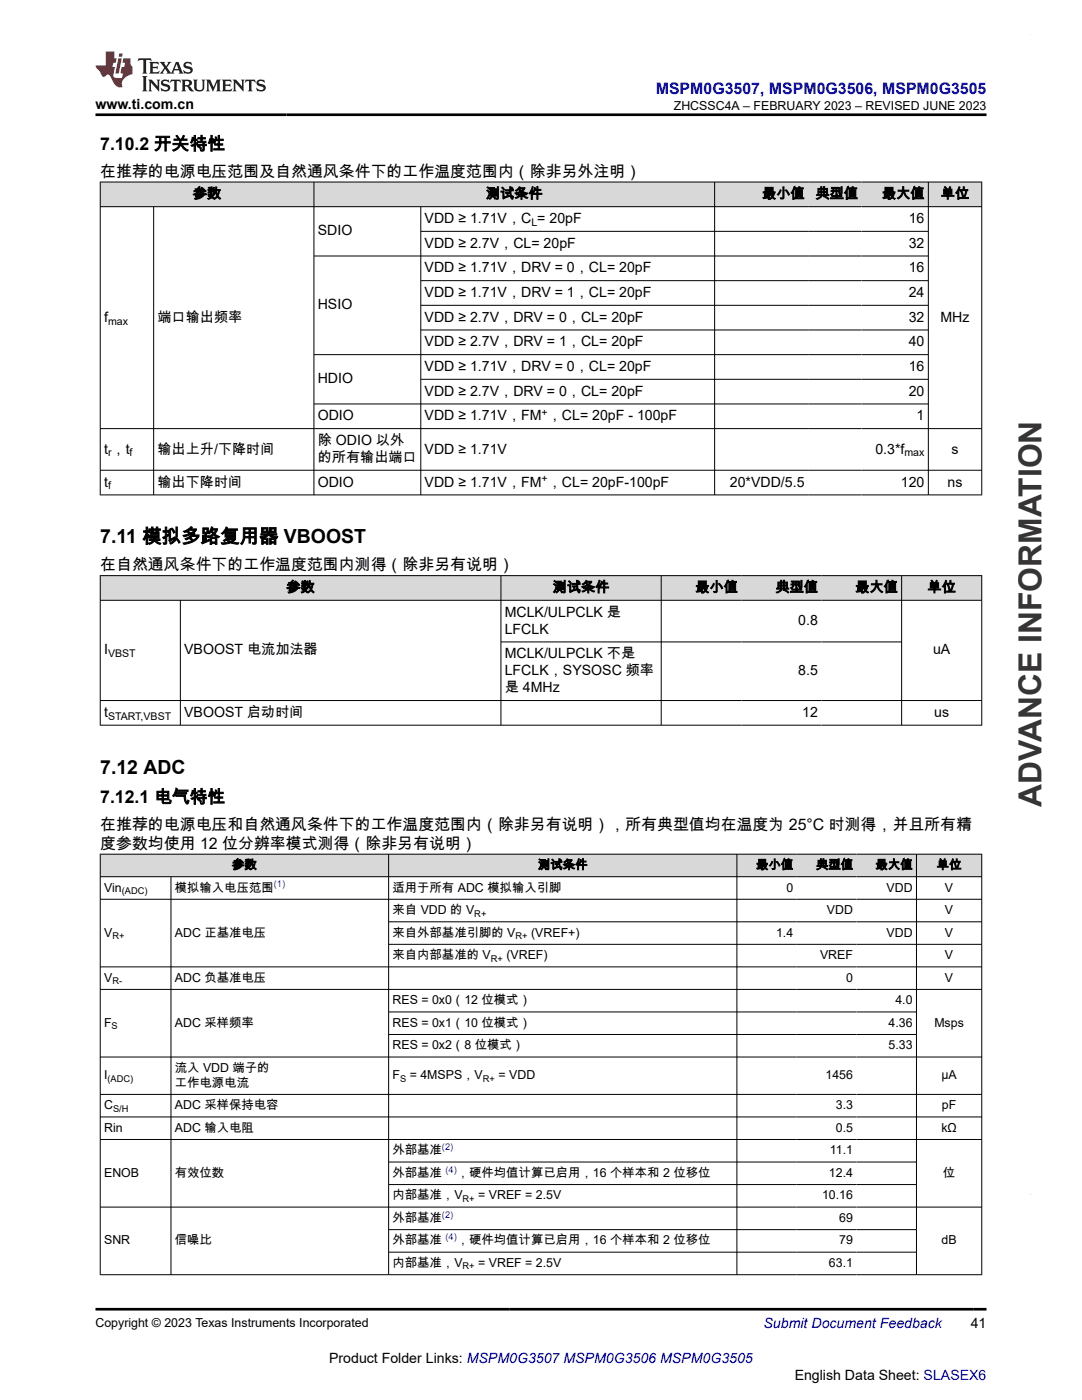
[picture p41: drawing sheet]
<svg xmlns="http://www.w3.org/2000/svg" width="216mm" height="279mm" viewBox="0 0 216 279" stroke-linecap="round" stroke-linejoin="round" font-family="sans-serif">
<defs><g id="words">
<text font-size="6.3" fill="#373435" x="207.8" y="161" transform="rotate(-90 207.8 161)">ADVANCE INFORMATION</text>
<g font-size="3.9">
<text x="20" y="108.4">7.11 模拟多路复用器 VBOOST</text>
<text x="20" y="154.5">7.12 ADC</text>
</g>
<g font-size="3.5">
<text x="20" y="29.9">7.10.2 开关特性</text>
<text x="20" y="160.3">7.12.1 电气特性</text>
</g>
<text font-size="3.2" fill="#00f" x="130.9" y="18.7">MSPM0G3507, MSPM0G3506, MSPM0G3505</text>
<g font-size="3.2">
<text x="20" y="35.3">在推荐的电源电压范围及自然通风条件下的工作温度范围内（除非另外注明）</text>
<text x="20" y="113.8">在自然通风条件下的工作温度范围内测得（除非另有说明）</text>
<text x="20" y="165.6">在推荐的电源电压和自然通风条件下的工作温度范围内（除非另有说明），所有典型值均在温度为 25°C 时测得，并且所有精</text>
<text x="20" y="169.4">度参数均使用 12 位分辨率模式测得（除非另有说明）</text>
</g>
<g font-size="2.8">
<text x="19" y="21.8">www.ti.com.cn</text>
<text x="38.5" y="39.6">参数</text>
<text x="97" y="39.6">测试条件</text>
<text x="152.1" y="39.6">最小值</text>
<text x="162.7" y="39.6">典型值</text>
<text x="176" y="39.6">最大值</text>
<text x="187.7" y="39.6">单位</text>
<text x="63.4" y="47">SDIO</text>
<text x="84.7" y="44.5">VDD ≥ 1.71V，C = 20pF</text>
<text x="181.3" y="44.5">16</text>
<text x="84.7" y="49.4">VDD ≥ 2.7V，CL= 20pF</text>
<text x="181.3" y="49.4">32</text>
<text x="84.7" y="59.3">VDD ≥ 1.71V，DRV = 1，CL= 20pF</text>
<text x="84.7" y="54.4">VDD ≥ 1.71V，DRV = 0，CL= 20pF</text>
<text x="181.3" y="54.4">16</text>
<text x="181.3" y="59.3">24</text>
<text x="20.8" y="64.2">f</text>
<text x="31.4" y="64.2">端口输出频率</text>
<text x="63.4" y="61.7">HSIO</text>
<text x="84.7" y="64.2">VDD ≥ 2.7V，DRV = 0，CL= 20pF</text>
<text x="181.3" y="64.2">32</text>
<text x="187.7" y="64.2">MHz</text>
<text x="84.7" y="69.1">VDD ≥ 2.7V，DRV = 1，CL= 20pF</text>
<text x="181.3" y="69.1">40</text>
<text x="63.4" y="76.5">HDIO</text>
<text x="84.7" y="74">VDD ≥ 1.71V，DRV = 0，CL= 20pF</text>
<text x="181.3" y="74">16</text>
<text x="63.4" y="83.9">ODIO</text>
<text x="84.7" y="83.9">VDD ≥ 1.71V，FM ，CL= 20pF - 100pF</text>
<text x="84.7" y="79">VDD ≥ 2.7V，DRV = 0，CL= 20pF</text>
<text x="181.3" y="79">20</text>
<text x="182.9" y="83.9">1</text>
<text x="63.4" y="88.8">除 ODIO 以外</text>
<text x="20.8" y="90.5">t ，t</text>
<text x="31.4" y="90.5">输出上升/下降时间</text>
<text x="63.4" y="92.2">的所有输出端口</text>
<text x="84.7" y="90.5">VDD ≥ 1.71V</text>
<text x="174.7" y="90.5">0.3*f</text>
<text x="189.9" y="90.5">s</text>
<text x="20.8" y="97.1">t</text>
<text x="31.4" y="97.1">输出下降时间</text>
<text x="63.4" y="97.1">ODIO</text>
<text x="84.7" y="97.1">VDD ≥ 1.71V，FM ，CL= 20pF-100pF</text>
<text x="145.6" y="97.1">20*VDD/5.5</text>
<text x="179.8" y="97.1">120</text>
<text x="189.1" y="97.1">ns</text>
<text x="57.2" y="118.2">参数</text>
<text x="110.3" y="118.2">测试条件</text>
<text x="138.8" y="118.2">最小值</text>
<text x="154.7" y="118.2">典型值</text>
<text x="170.7" y="118.2">最大值</text>
<text x="185.1" y="118.2">单位</text>
<text x="100.7" y="123.1">MCLK/ULPCLK 是</text>
<text x="159.3" y="124.8">0.8</text>
<text x="20.8" y="130.6">I</text>
<text x="36.8" y="130.6">VBOOST 电流加法器</text>
<text x="100.7" y="126.5">LFCLK</text>
<text x="100.7" y="131.4">MCLK/ULPCLK 不是</text>
<text x="186.2" y="130.6">uA</text>
<text x="100.7" y="134.8">LFCLK，SYSOSC 频率</text>
<text x="159.3" y="134.8">8.5</text>
<text x="20.8" y="143.1">t</text>
<text x="36.8" y="143.1">VBOOST 启动时间</text>
<text x="100.7" y="138.2">是 4MHz</text>
<text x="160.1" y="143.1">12</text>
<text x="186.4" y="143.1">us</text>
<text x="193.7" y="265.1">41</text>
<text x="65.7" y="272">Product Folder Links: MSPM0G3507 MSPM0G3506 MSPM0G3505</text>
<text x="158.6" y="275.3">English Data Sheet: SLASEX6</text>
</g>
<text font-size="2.8" fill="#00f" x="152.4" y="265.1">Submit Document Feedback</text>
<g font-size="2.5">
<text x="134.4" y="21.9">ZHCSSC4A – FEBRUARY 2023 – REVISED JUNE 2023</text>
<text x="46.3" y="173.4">参数</text>
<text x="107.4" y="173.4">测试条件</text>
<text x="150.9" y="173.4">最小值</text>
<text x="162.8" y="173.4">典型值</text>
<text x="174.7" y="173.4">最大值</text>
<text x="186.9" y="173.4">单位</text>
<text x="20.8" y="177.9">Vin</text>
<text x="34.9" y="177.9">模拟输入电压范围</text>
<text x="78.3" y="177.9">适用于所有 ADC 模拟输入引脚</text>
<text x="156.9" y="177.9">0</text>
<text x="176.9" y="177.9">VDD</text>
<text x="188.6" y="177.9">V</text>
<text x="78.3" y="182.4">来自 VDD 的 V</text>
<text x="165" y="182.4">VDD</text>
<text x="188.6" y="182.4">V</text>
<text x="20.8" y="186.9">V</text>
<text x="34.9" y="186.9">ADC 正基准电压</text>
<text x="78.3" y="186.9">来自外部基准引脚的 V</text>
<text x="78.3" y="191.4">来自内部基准的 V</text>
<text x="101" y="191.4">(VREF)</text>
<text x="106" y="186.9">(VREF+)</text>
<text x="154.8" y="186.9">1.4</text>
<text x="163.6" y="191.4">VREF</text>
<text x="176.9" y="186.9">VDD</text>
<text x="188.6" y="186.9">V</text>
<text x="188.6" y="191.4">V</text>
<text x="20.8" y="195.9">V</text>
<text x="34.9" y="195.9">ADC 负基准电压</text>
<text x="168.8" y="195.9">0</text>
<text x="188.6" y="195.9">V</text>
<text x="78.3" y="200.4">RES = 0x0（12 位模式）</text>
<text x="178.7" y="200.4">4.0</text>
<text x="20.8" y="204.9">F</text>
<text x="34.9" y="204.9">ADC 采样频率</text>
<text x="78.3" y="204.9">RES = 0x1（10 位模式）</text>
<text x="78.3" y="209.4">RES = 0x2（8 位模式）</text>
<text x="177.3" y="204.9">4.36</text>
<text x="177.3" y="209.4">5.33</text>
<text x="186.4" y="204.9">Msps</text>
<text x="20.8" y="215.4">I</text>
<text x="34.9" y="213.9">流入 VDD 端子的</text>
<text x="78.3" y="215.4">F</text>
<text x="81.7" y="215.4">= 4MSPS，V</text>
<text x="99.5" y="215.4">= VDD</text>
<text x="164.7" y="215.4">1456</text>
<text x="187.9" y="215.4">μA</text>
<text x="20.8" y="221.4">C</text>
<text x="34.9" y="216.9">工作电源电流</text>
<text x="34.9" y="221.4">ADC 采样保持电容</text>
<text x="166.8" y="221.4">3.3</text>
<text x="187.9" y="221.4">pF</text>
<text x="20.8" y="225.9">Rin</text>
<text x="34.9" y="225.9">ADC 输入电阻</text>
<text x="166.8" y="225.9">0.5</text>
<text x="187.8" y="225.9">kΩ</text>
<text x="78.3" y="230.4">外部基准</text>
<text x="165.6" y="230.4">11.1</text>
<text x="20.8" y="234.9">ENOB</text>
<text x="34.9" y="234.9">有效位数</text>
<text x="78.3" y="234.9">外部基准</text>
<text x="78.3" y="239.4">内部基准，V</text>
<text x="91.1" y="234.9">，硬件均值计算已启用，16 个样本和 2 位移位</text>
<text x="95.4" y="239.4">= VREF = 2.5V</text>
<text x="164" y="239.4">10.16</text>
<text x="165.4" y="234.9">12.4</text>
<text x="188.2" y="234.9">位</text>
<text x="78.3" y="243.9">外部基准</text>
<text x="167.5" y="243.9">69</text>
<text x="20.8" y="248.4">SNR</text>
<text x="34.9" y="248.4">信噪比</text>
<text x="78.3" y="248.4">外部基准</text>
<text x="91.1" y="248.4">，硬件均值计算已启用，16 个样本和 2 位移位</text>
<text x="167.5" y="248.4">79</text>
<text x="187.9" y="248.4">dB</text>
<text x="78.3" y="252.9">内部基准，V</text>
<text x="95.4" y="252.9">= VREF = 2.5V</text>
<text x="165.4" y="252.9">63.1</text>
<text x="19" y="264.8">Copyright © 2023 Texas Instruments Incorporated</text>
</g>
<g font-size="2.1">
<text x="106" y="45.1">L</text>
<text x="21.6" y="64.8">max</text>
<text x="108.1" y="83">+</text>
<text x="21.6" y="91.1">r</text>
<text x="25.9" y="91.1">f</text>
<text x="180.5" y="91.1">max</text>
<text x="21.6" y="97.7">f</text>
<text x="108.1" y="96.2">+</text>
<text x="21.6" y="131.2">VBST</text>
<text x="21.6" y="143.6">START,VBST</text>
</g>
<g font-size="1.9">
<text x="24.3" y="178.4">(ADC)</text>
<text x="94.6" y="182.9">R+</text>
<text x="22.4" y="187.4">R+</text>
<text x="97.9" y="191.9">R+</text>
<text x="102.9" y="187.4">R+</text>
<text x="22.4" y="196.4">R-</text>
<text x="22.3" y="205.4">S</text>
<text x="21.5" y="215.9">(ADC)</text>
<text x="79.8" y="215.9">S</text>
<text x="96.4" y="215.9">R+</text>
<text x="22.6" y="221.9">S/H</text>
<text x="92.3" y="239.9">R+</text>
<text x="92.3" y="253.4">R+</text>
</g>
<g font-size="1.9" fill="#00f">
<text x="54.6" y="177.1">(1)</text>
<text x="88.2" y="229.5">(2)</text>
<text x="88.9" y="234">(4)</text>
<text x="88.2" y="243">(2)</text>
<text x="88.9" y="247.5">(4)</text>
</g>
</g></defs>
<g fill="#d8d8d8">
<path d="M20 36.3h175.9v4.9h-175.9z" fill-rule="evenodd"/>
<path d="M20.1 36.4h42.5v4.8h-42.5z" fill-rule="evenodd"/>
<path d="M62.7 36.4h79.8v4.8h-79.8z" fill-rule="evenodd"/>
<path d="M142.7 36.4h18.6v4.8h-18.6z" fill-rule="evenodd"/>
<path d="M161.3 36.4h10.6v4.8h-10.6z" fill-rule="evenodd"/>
<path d="M171.9 36.4h13.3v4.8h-13.3z" fill-rule="evenodd"/>
<path d="M185.3 36.4h10.5v4.8h-10.5z" fill-rule="evenodd"/>
</g>
<g fill="none" stroke="#000" stroke-width=".2">
<path d="M19.9 36.3h176.1M20 36.3v62.5M62.6 36.3v62.5M142.6 36.3v62.5M185.2 36.3v62.5M195.9 36.3v62.5M19.9 41.2h176.1M30.7 41.2v57.6M62.6 51.1h122.7M84 41.2v57.6M84 46.2h101.3M84 56h101.3"/>
<path d="M84 60.9h101.3M84 65.9h101.3M84 75.7h101.3M185.3 70.8h-122.7M19.9 85.5h176.1M19.9 93.8h176.1M19.9 98.8h176.1M62.6 80.6h122.7"/>
</g>
<g fill="#d8d8d8">
<path d="M20 114.9h175.9v4.9h-175.9z" fill-rule="evenodd"/>
<path d="M20.1 114.9h79.8v4.8h-79.8z" fill-rule="evenodd"/>
<path d="M100 114.9h31.9v4.8h-31.9z" fill-rule="evenodd"/>
<path d="M132 114.9h15.9v4.8h-15.9z" fill-rule="evenodd"/>
<path d="M147.9 114.9h16v4.8h-16z" fill-rule="evenodd"/>
<path d="M163.9 114.9h15.9v4.8h-15.9z" fill-rule="evenodd"/>
<path d="M180 114.9h15.8v4.8h-15.8z" fill-rule="evenodd"/>
</g>
<path d="M19.9 114.9h176.1M19.9 119.8h176.1M20 114.8v30M36 119.8v25M100 114.8v30M131.9 114.8v30M179.9 114.8v30M195.9 114.8v30M19.9 139.8h176.1M100 128.1h80M19.9 144.7h176.1" fill="none" stroke="#000" stroke-width=".2"/>
<g fill="#d8d8d8">
<path d="M20 170.5h175.9v4.5h-175.9z" fill-rule="evenodd"/>
<path d="M20.1 170.5h57.4v4.4h-57.4z" fill-rule="evenodd"/>
<path d="M77.6 170.5h69.4v4.4h-69.4z" fill-rule="evenodd"/>
<path d="M147.1 170.5h11.9v4.4h-11.9z" fill-rule="evenodd"/>
<path d="M159 170.5h11.9v4.4h-11.9z" fill-rule="evenodd"/>
<path d="M170.9 170.5h11.9v4.4h-11.9z" fill-rule="evenodd"/>
<path d="M182.9 170.5h12.9v4.4h-12.9z" fill-rule="evenodd"/>
</g>
<g fill="none" stroke="#000" stroke-width=".2">
<path d="M19.9 170.5h176.1M19.9 175h176.1M19.9 179.5h176.1M20 170.4v84.1M34.1 175v79.5M77.5 170.4v84.1M147 170.4v84.1M182.9 170.4v84.1M195.9 170.4v84.1M19.9 193h176.1M19.9 197.5h176.1M77.5 184h118.5"/>
<path d="M77.5 188.5h118.5M19.9 211h176.1M19.9 218.4h176.1M77.5 202h105.4M77.5 206.5h105.4M19.9 222.9h176.1M19.9 227.4h176.1M77.5 231.9h105.4M77.5 236.4h105.4M19.9 240.9h176.1M19.9 254.4h176.1M77.5 245.4h105.4"/>
<path d="M77.5 249.9h105.4"/>
</g>
<path d="M27.7 11.6l-.2 .6 .5-.2h.6v.1v2.2l-.2 .4h1l-.2-.4v-2.2v-.1h.5l.5 .2-.1-.6zM29.8 12.4l.2 .3v1.6l-.2 .4h1.9l.1-.6a1.08 1.08 0 0 1-1.3 .2v-.7h.6l.4 .2v-.7l-.4 .2h-.6v-.5l.2-.2a1 1 0 0 1 1 .3l-.1-.5zM31.8 12.4l1 1.1-1 1.2h.9l-.2-.2 .4-.8 .5 .8-.2 .2h1.6l-.2-.2 .1-.5h1l.1 .5-.1 .2h.9l-.2-.4-.8-1.9h-.5l-1 2.1-.8-1.1 .9-1h-.8l.2 .2-.5 .6-.3-.6 .1-.2zM35.2 12.8l.4 1h-.8zM36.8 12.5a.65 .65 0 0 0-.2 .7 .65 .65 0 0 0 .6 .5l.7 .1 .1 .3a.79 .79 0 0 1-.7 .4 .79 .79 0 0 1-.7-.5l.1 .7 .2-.1a.93 .93 0 0 0 1.1 0 .93 .93 0 0 0 .4-.9 1.46 1.46 0 0 0-1.2-.6l-.1-.3a1.09 1.09 0 0 1 1.2 .2l-.2-.6-.1 .1-.6-.2zM28.4 15.2l.2 .4v2.2l-.2 .4h1l-.2-.4v-2.2l.2-.4zM29.6 15.9l.2 .4v1.5l-.2 .4h.8l-.3-.4v-1.3l1.7 1.8v-2l.2-.4h-.8l.2 .2 .1 1.1-1.2-1.3zM32.3 16a.65 .65 0 0 0-.2 .8 .65 .65 0 0 0 .7 .4l.6 .2 .1 .2a.79 .79 0 0 1-.7 .4 .79 .79 0 0 1-.7-.5l.1 .7 .2-.1a.93 .93 0 0 0 1.1 .1 .93 .93 0 0 0 .4-1 1.46 1.46 0 0 0-1.2-.5l-.1-.4a1.09 1.09 0 0 1 1.2 .2l-.2-.6-.1 .1-.6-.1zM34.1 15.9l-.1 .6a.63 .63 0 0 1 .7-.3l.1 1.6-.3 .4h1l-.2-.4v-1.6a.66 .66 0 0 1 .8 .3l-.1-.6zM36.2 15.9l.2 .4v1.5l-.2 .4h.9l-.2-.2v-.7h.5l.1 .2a.79 .79 0 0 0 1.2 .6l-1-.9a.61 .61 0 0 0 .6-.6 .61 .61 0 0 0-.5-.7zM36.9 16.2h.2a.47 .47 0 0 1 .5 .1 .47 .47 0 0 1 .1 .5l-.2 .1-.6 .1zM38.5 15.9l.2 .2a2.27 2.27 0 0 0 .4 2 1.04 1.04 0 0 0 1.7-.7v-1.3l.2-.2h-.8l.2 .4v1.1a.6 .6 0 0 1-.6 .6 .6 .6 0 0 1-.6-.6v-1.1l.3-.4zM41.1 15.9l.2 .4v1.5l-.2 .4h.7l-.2-.4v-1.4l.9 1.9 .8-1.9v1.4l-.2 .4h1l-.3-.4v-1.5l.3-.4h-.8l-.7 1.5-.7-1.5zM44.3 15.9l.2 .4v1.5l-.2 .4h1.9l.1-.6a1.09 1.09 0 0 1-1.3 .2v-.7h.6l.4 .2v-.6l-.4 .2h-.6v-.6l.2-.1a1.01 1.01 0 0 1 1 .3l-.1-.6zM46.4 15.9l.3 .4v1.5l-.3 .4h.8l-.2-.4v-1.3l1.6 1.8v-2l.2-.4h-.7l.2 .2v1.1l-1.2-1.3zM49 15.9l-.1 .6a.63 .63 0 0 1 .8-.3v1.6l-.3 .4h1l-.2-.4v-1.6a.66 .66 0 0 1 .8 .3l-.1-.6zM51.4 16a.65 .65 0 0 0-.2 .8 .65 .65 0 0 0 .6 .4l.6 .2 .2 .2a.79 .79 0 0 1-.8 .4 .79 .79 0 0 1-.6-.5l.1 .7 .2-.1a.93 .93 0 0 0 1 .1 .93 .93 0 0 0 .5-1 1.46 1.46 0 0 0-1.3-.5l-.1-.4a1.09 1.09 0 0 1 1.3 .2l-.2-.6-.2 .1-.5-.1z" fill="#231f20"/>
<path d="M21.1 10.3v2.7h-2.1l.1 .4 .9 1a.95 .95 0 0 0 .9 .9 .59 .59 0 0 1 .6-.4 .59 .59 0 0 1 .5 .3l.4 .8a1.59 1.59 0 0 0 2.1 1.4 1.61 1.61 0 0 1 1-2.3l1-.3-.1-1.5a1.59 1.59 0 0 1-.4-1.7h-1.4l-.2 .9h.5l-.1 .9h-.5l-.2 .9v.3l.4 .1-.2 .9h-.6a.73 .73 0 0 1-1.1-.7l.3-1.5h-.5l.2-.9h.5l.2-.9h-.5v-1.3zM23.6 11.6l-.6 3.1h.7l.6-3.1zM23.8 10.7l-.1 .6h.7l.1-.6z" fill="#ed1c24"/>
<path d="M19 22.9h177.8M19 261.3h177.8" fill="none" stroke="#000" stroke-width=".53"/>
<path d="M205.6 6.9h.1" fill="none" stroke="#373435" stroke-width=".2"/>
<use href="#words"/>
</svg>
